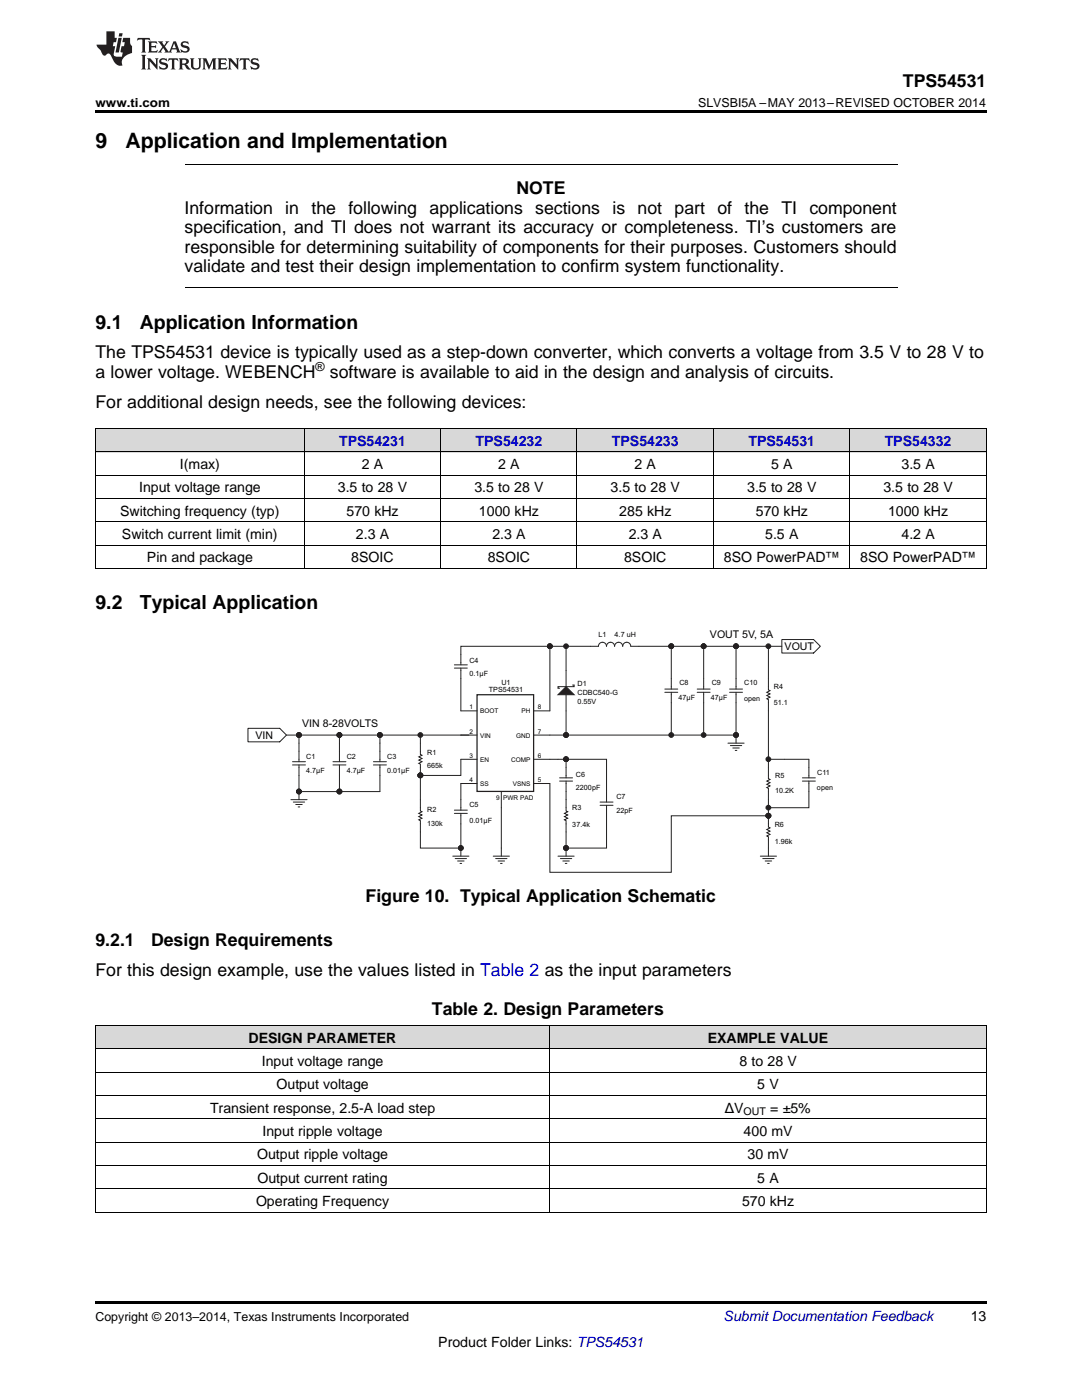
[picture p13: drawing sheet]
<svg xmlns="http://www.w3.org/2000/svg" width="216mm" height="279mm" viewBox="0 0 216 279" stroke-linecap="round" stroke-linejoin="round" font-family="sans-serif">
<defs><g id="words">
<g font-size="4.2">
<text x="19" y="29.6">9</text>
<text x="25" y="29.6">Application and Implementation</text>
</g>
<g font-size="3.9">
<text x="19" y="65.6">9.1</text>
<text x="27.9" y="65.6">Application Information</text>
<text x="19" y="121.6">9.2</text>
<text x="27.9" y="121.6">Typical Application</text>
</g>
<g font-size="3.5">
<text x="180.2" y="17.3">TPS54531</text>
<text x="103" y="38.8">NOTE</text>
<text x="36.8" y="42.7">Information</text>
<text x="36.8" y="46.6">specification, and TI does not warrant its accuracy or completeness. TI’s customers are</text>
<text x="56.9" y="42.7">in the</text>
<text x="69.5" y="42.7">following applications</text>
<text x="106.8" y="42.7">sections</text>
<text x="122.2" y="42.7">is</text>
<text x="127.2" y="42.7">not</text>
<text x="134.6" y="42.7">part</text>
<text x="143.1" y="42.7">of</text>
<text x="148.5" y="42.7">the</text>
<text x="155.9" y="42.7">TI component</text>
<text x="36.8" y="50.4">responsible for determining suitability of components for their purposes. Customers should</text>
<text x="36.8" y="54.3">validate and test their design implementation to confirm system functionality.</text>
<text x="19" y="71.5">The TPS54531 device is typically used as a step-down converter, which converts a voltage from 3.5 V to 28 V to</text>
<text x="19" y="75.4">a lower voltage. WEBENCH</text>
<text x="65.8" y="75.4">software is available to aid in the design and analysis of circuits.</text>
<text x="19" y="81.4">For additional design needs, see the following devices:</text>
<text x="73" y="180">Figure 10. Typical Application Schematic</text>
<text x="19" y="188.9">9.2.1</text>
<text x="30.1" y="188.9">Design Requirements</text>
<text x="19" y="194.8">For this design example, use the values listed in Table 2 as the input parameters</text>
<text x="86.2" y="202.6">Table 2. Design Parameters</text>
</g>
<g font-size="2.8" fill="#0000c8">
<text x="67.7" y="89">TPS54231</text>
<text x="94.9" y="89">TPS54232</text>
<text x="122.1" y="89">TPS54233</text>
<text x="149.3" y="89">TPS54531</text>
<text x="176.5" y="89">TPS54332</text>
<text x="144.4" y="263.6">Submit Documentation Feedback</text>
</g>
<g font-size="2.8">
<text x="35.9" y="93.6">I(max)</text>
<text x="72.2" y="93.6">2 A</text>
<text x="99.4" y="93.6">2 A</text>
<text x="126.6" y="93.6">2 A</text>
<text x="153.8" y="93.6">5 A</text>
<text x="179.9" y="93.6">3.5 A</text>
<text x="27.8" y="98.3">Input voltage range</text>
<text x="67.4" y="98.3">3.5 to 28 V</text>
<text x="94.7" y="98.3">3.5 to 28 V</text>
<text x="121.8" y="98.3">3.5 to 28 V</text>
<text x="149.1" y="98.3">3.5 to 28 V</text>
<text x="176.3" y="98.3">3.5 to 28 V</text>
<text x="24" y="102.9">Switching frequency (typ)</text>
<text x="24.3" y="107.6">Switch current limit (min)</text>
<text x="69.1" y="102.9">570 kHz</text>
<text x="71" y="107.6">2.3 A</text>
<text x="95.6" y="102.9">1000 kHz</text>
<text x="98.2" y="107.6">2.3 A</text>
<text x="123.6" y="102.9">285 kHz</text>
<text x="125.4" y="107.6">2.3 A</text>
<text x="150.8" y="102.9">570 kHz</text>
<text x="152.7" y="107.6">5.5 A</text>
<text x="177.2" y="102.9">1000 kHz</text>
<text x="179.9" y="107.6">4.2 A</text>
<text x="29.3" y="112.3">Pin and package</text>
<text x="70.1" y="112.3">8SOIC</text>
<text x="97.3" y="112.3">8SOIC</text>
<text x="124.5" y="112.3">8SOIC</text>
<text x="144.5" y="112.3">8SO PowerPAD™</text>
<text x="171.7" y="112.3">8SO PowerPAD™</text>
<text x="49.6" y="208.1">DESIGN PARAMETER</text>
<text x="141.2" y="208.1">EXAMPLE VALUE</text>
<text x="52.2" y="212.7">Input voltage range</text>
<text x="147.5" y="212.7">8 to 28 V</text>
<text x="55.2" y="217.4">Output voltage</text>
<text x="151.1" y="217.4">5 V</text>
<text x="41.9" y="222">Transient response, 2.5-A load step</text>
<text x="52.4" y="226.7">Input ripple voltage</text>
<text x="144.6" y="222">ΔV</text>
<text x="148.4" y="226.7">400 mV</text>
<text x="153.7" y="222">= ±5%</text>
<text x="51.3" y="231.4">Output ripple voltage</text>
<text x="149.2" y="231.4">30 mV</text>
<text x="51.4" y="236">Output current rating</text>
<text x="151.1" y="236">5 A</text>
<text x="51.1" y="240.7">Operating Frequency</text>
<text x="148.1" y="240.7">570 kHz</text>
<text x="193.7" y="263.6">13</text>
<text x="87.5" y="268.9">Product Folder Links: TPS54531</text>
</g>
<g font-size="2.5">
<text x="19" y="21.4">www.ti.com</text>
<text x="139.3" y="21.4">SLVSBI5A –MAY 2013–REVISED OCTOBER 2014</text>
<text x="63" y="74">®</text>
<text x="19" y="263.6">Copyright © 2013–2014, Texas Instruments Incorporated</text>
</g>
<g font-size="2.1">
<text x="141.7" y="127.2">VOUT 5V, 5A</text>
<text x="156.6" y="129.7">VOUT</text>
<text x="51" y="147.5">VIN</text>
<text x="60.3" y="145.1">VIN 8-28VOLTS</text>
<text x="148.4" y="222.6">OUT</text>
</g>
<g font-size="1.4">
<text x="119.4" y="127.1">L1</text>
<text x="122.6" y="127.1">4.7 uH</text>
<text x="93.7" y="135">0.1µF</text>
<text x="93.7" y="132.3">C4</text>
<text x="100" y="136.6">U1</text>
<text x="115.2" y="136.8">D1</text>
<text x="135.6" y="136.7">C8</text>
<text x="142" y="136.7">C9</text>
<text x="148.5" y="136.7">C10</text>
<text x="154.4" y="137.6">R4</text>
<text x="97.5" y="138.1">TPS54531</text>
<text x="115.2" y="140.6">0.55V</text>
<text x="115.2" y="138.7">CDBC540-G</text>
<text x="135.4" y="139.8">47µF</text>
<text x="141.9" y="139.8">47µF</text>
<text x="148.5" y="139.9">open</text>
<text x="154.4" y="140.7">51.1</text>
<text x="61.1" y="154.3">4.7µF</text>
<text x="61.1" y="151.4">C1</text>
<text x="69.2" y="154.3">4.7µF</text>
<text x="69.2" y="151.4">C2</text>
<text x="77.3" y="154.3">0.01µF</text>
<text x="77.3" y="151.4">C3</text>
<text x="85.2" y="150.7">R1</text>
<text x="85.2" y="153.3">665k</text>
<text x="114.9" y="155.1">C6</text>
<text x="154.7" y="155.3">R5</text>
<text x="163.1" y="154.7">C11</text>
<text x="85.2" y="162">R2</text>
<text x="93.7" y="161.1">C5</text>
<text x="114.2" y="161.6">R3</text>
<text x="114.9" y="157.8">2200pF</text>
<text x="123" y="159.5">C7</text>
<text x="154.7" y="158.2">10.2K</text>
<text x="163" y="157.7">open</text>
<text x="85.2" y="164.8">130k</text>
<text x="93.7" y="164.2">0.01µF</text>
<text x="114.2" y="165">37.4k</text>
<text x="123" y="162.3">22pF</text>
<text x="154.6" y="165.1">R6</text>
<text x="154.6" y="168.4">1.96k</text>
</g>
<g font-size="1.3">
<text x="93.7" y="141.6">1</text>
<text x="95.8" y="142.4">BOOT</text>
<text x="104.1" y="142.4">PH</text>
<text x="107.3" y="141.6">8</text>
<text x="93.7" y="146.4">2</text>
<text x="95.8" y="147.2">VIN</text>
<text x="103" y="147.2">GND</text>
<text x="107.3" y="146.4">7</text>
<text x="93.7" y="151.3">3</text>
<text x="95.8" y="152.1">EN</text>
<text x="102" y="152.1">COMP</text>
<text x="107.3" y="151.3">6</text>
<text x="93.7" y="156.1">4</text>
<text x="95.8" y="156.9">SS</text>
<text x="99" y="159.7">9</text>
<text x="100.4" y="159.7">PWR PAD</text>
<text x="102.3" y="156.9">VSNS</text>
<text x="107.3" y="156.1">5</text>
</g>
</g></defs>
<g fill="#d8d8d8">
<path d="M19 204.7h90.7v4.6h-90.7z"/>
<path d="M109.7 204.7h87.1v4.6h-87.1z"/>
<path d="M19 85.6h41.7v4.6h-41.7z"/>
<path d="M60.7 85.6h27.3v4.6h-27.3z"/>
<path d="M88 85.6h27.2v4.6h-27.2z"/>
<path d="M115.2 85.6h27.2v4.6h-27.2z"/>
<path d="M142.4 85.6h27.2v4.6h-27.2z"/>
<path d="M169.6 85.6h27.2v4.6h-27.2z"/>
</g>
<path d="M19 259.7h177.8v.5h-177.8z" fill="#000"/>
<path d="M19 218.6h177.8M19 213.9h177.8M19 209.3h177.8M19 204.6h177.8M19.1 204.7v37.2M109.7 204.7v37.2M196.8 204.7v37.2M19 237.2h177.8M19 232.6h177.8M19 227.9h177.8M19 223.3h177.8M19 241.9h177.8" fill="none" stroke="#000" stroke-width=".2"/>
<path d="M122.6 129a.81 .81 0 0 0-.8-.8 .81 .81 0 0 0-.8 .8 .8 .8 0 0 0-.8-.8 .8 .8 0 0 0-.8 .8h-1.6M122.6 129a.8 .8 0 0 1 .8-.8 .8 .8 0 0 1 .8 .8 .81 .81 0 0 1 .8-.8 .81 .81 0 0 1 .9 .8h1.6M111.3 151.5h1.7" fill="none" stroke="#231f20" stroke-width=".2"/>
<circle cx="112.9" cy="151.5" r=".47" fill="#231f20"/>
<g fill="none" stroke="#231f20" stroke-width=".2">
<path d="M109.7 129h8.1"/>
<circle cx="112.9" cy="151.5" r=".47"/>
</g>
<circle cx="109.7" cy="129" r=".47" fill="#231f20"/>
<g fill="none" stroke="#231f20" stroke-width=".2">
<path d="M59.7 154.8v3.2"/>
<circle cx="109.7" cy="129" r=".47"/>
</g>
<circle cx="59.7" cy="158" r=".47" fill="#231f20"/>
<g fill="none" stroke="#231f20" stroke-width=".2">
<path d="M67.7 154.8v3.2"/>
<circle cx="59.7" cy="158" r=".47"/>
</g>
<circle cx="67.7" cy="158" r=".47" fill="#231f20"/>
<g fill="none" stroke="#231f20" stroke-width=".2">
<path d="M109.7 129v12.9h-3.2M75.8 154.8v3.2M92 141.9h3.2M92 146.7h3.2M92 151.5h3.2M92 156.4h3.2M100 158v3.2M106.5 146.7h3.2M106.5 151.5h3.2M106.5 156.4h3.2"/>
<circle cx="67.7" cy="158" r=".47"/>
</g>
<path d="M95.2 138.6h11.3v19.3h-11.3z" fill="none" stroke="#231f20" stroke-width=".25"/>
<circle cx="109.7" cy="129" r=".47" fill="#231f20"/>
<g fill="none" stroke="#231f20" stroke-width=".2">
<path d="M92 135.4v6.5M109.7 129h-17.7v1.6"/>
<circle cx="109.7" cy="129" r=".47"/>
</g>
<circle cx="109.7" cy="129" r=".47" fill="#231f20"/>
<g fill="none" stroke="#231f20" stroke-width=".2">
<path d="M59.7 146.7v1.6M92 146.7h1.6"/>
<circle cx="109.7" cy="129" r=".47"/>
</g>
<circle cx="59.7" cy="146.7" r=".47" fill="#231f20"/>
<g fill="none" stroke="#231f20" stroke-width=".2">
<path d="M67.7 146.7v1.6"/>
<circle cx="59.7" cy="146.7" r=".47"/>
</g>
<circle cx="67.7" cy="146.7" r=".47" fill="#231f20"/>
<g fill="none" stroke="#231f20" stroke-width=".2">
<path d="M75.8 146.7v1.6"/>
<circle cx="67.7" cy="146.7" r=".47"/>
</g>
<circle cx="75.8" cy="146.7" r=".47" fill="#231f20"/>
<g fill="none" stroke="#231f20" stroke-width=".2">
<path d="M90.7 132.7h2.6M90.7 133.3h2.6M92 130.6v2.1M92 133.3v2.1M113 133.8v3.2M113 138.6v3.3M132.7 137.5h2.5M132.7 138.2h2.5M133.9 135.4v2.1M133.9 138.2v2.1M139.1 137.5h2.6M139.1 138.2h2.6"/>
<path d="M140.4 135.4v2.1M140.4 138.2v2.1M145.6 137.5h2.6M145.6 138.2h2.6M146.9 135.4v2.1M146.9 138.2v2.1M58.4 152h2.6M58.4 152.7h2.6M59.7 148.3v3.7M59.7 152.7v2.1M66.4 152h2.6M66.4 152.7h2.6"/>
<path d="M67.7 148.3v3.7M67.7 152.7v2.1M74.5 152h2.6M74.5 152.7h2.6M75.8 148.3v3.7M75.8 152.7v2.1"/>
<circle cx="75.8" cy="146.7" r=".47"/>
</g>
<path d="M111.3 138.6l1.7-1.6 1.6 1.6z" fill="#231f20"/>
<path d="M111.3 138.6l1.7-1.6 1.6 1.6zM113 129v4.8M114.2 136.7h.4v.3h-3.3v.4h.4" fill="none" stroke="#231f20" stroke-width=".2"/>
<circle cx="112.9" cy="129" r=".47" fill="#231f20"/>
<g fill="none" stroke="#231f20" stroke-width=".2">
<path d="M113 146.7h33.9"/>
<circle cx="112.9" cy="129" r=".47"/>
</g>
<circle cx="112.9" cy="146.7" r=".47" fill="#231f20"/>
<circle cx="112.9" cy="146.7" r=".47" fill="none" stroke="#231f20" stroke-width=".2"/>
<circle cx="146.9" cy="146.7" r=".47" fill="#231f20"/>
<g fill="none" stroke="#231f20" stroke-width=".2">
<path d="M140.4 140.3v6.4"/>
<circle cx="146.9" cy="146.7" r=".47"/>
</g>
<circle cx="140.4" cy="146.7" r=".47" fill="#231f20"/>
<g fill="none" stroke="#231f20" stroke-width=".2">
<path d="M133.9 140.3v6.4"/>
<circle cx="140.4" cy="146.7" r=".47"/>
</g>
<circle cx="133.9" cy="146.7" r=".47" fill="#231f20"/>
<g fill="none" stroke="#231f20" stroke-width=".2">
<path d="M133.9 129v6.4"/>
<circle cx="133.9" cy="146.7" r=".47"/>
</g>
<circle cx="133.9" cy="129" r=".47" fill="#231f20"/>
<g fill="none" stroke="#231f20" stroke-width=".2">
<path d="M140.4 129v6.4"/>
<circle cx="133.9" cy="129" r=".47"/>
</g>
<circle cx="140.4" cy="129" r=".47" fill="#231f20"/>
<g fill="none" stroke="#231f20" stroke-width=".2">
<path d="M146.9 129v6.4"/>
<circle cx="140.4" cy="129" r=".47"/>
</g>
<circle cx="146.9" cy="129" r=".47" fill="#231f20"/>
<g fill="none" stroke="#231f20" stroke-width=".2">
<path d="M113 151.5v1.6"/>
<circle cx="146.9" cy="129" r=".47"/>
</g>
<circle cx="112.9" cy="151.5" r=".47" fill="#231f20"/>
<g fill="none" stroke="#231f20" stroke-width=".2">
<path d="M113 151.5h8v6.5"/>
<circle cx="112.9" cy="151.5" r=".47"/>
</g>
<circle cx="112.9" cy="151.5" r=".47" fill="#231f20"/>
<g fill="none" stroke="#231f20" stroke-width=".2">
<path d="M113 158v1.6M121 162.8v6.5h-8"/>
<circle cx="112.9" cy="151.5" r=".47"/>
</g>
<circle cx="112.9" cy="169.2" r=".47" fill="#231f20"/>
<g fill="none" stroke="#231f20" stroke-width=".2">
<path d="M127.5 129h6.4"/>
<circle cx="112.9" cy="169.2" r=".47"/>
</g>
<circle cx="133.9" cy="129" r=".47" fill="#231f20"/>
<g fill="none" stroke="#231f20" stroke-width=".2">
<path d="M140.4 129h6.5"/>
<circle cx="133.9" cy="129" r=".47"/>
</g>
<circle cx="140.4" cy="129" r=".47" fill="#231f20"/>
<circle cx="140.4" cy="129" r=".47" fill="none" stroke="#231f20" stroke-width=".2"/>
<circle cx="146.9" cy="129" r=".47" fill="#231f20"/>
<g fill="none" stroke="#231f20" stroke-width=".2">
<path d="M133.9 129h6.5"/>
<circle cx="146.9" cy="129" r=".47"/>
</g>
<circle cx="133.9" cy="129" r=".47" fill="#231f20"/>
<circle cx="133.9" cy="129" r=".47" fill="none" stroke="#231f20" stroke-width=".2"/>
<circle cx="140.4" cy="129" r=".47" fill="#231f20"/>
<g fill="none" stroke="#231f20" stroke-width=".2">
<path d="M146.9 140.3v6.4"/>
<circle cx="140.4" cy="129" r=".47"/>
</g>
<circle cx="146.9" cy="146.7" r=".47" fill="#231f20"/>
<g fill="none" stroke="#231f20" stroke-width=".2">
<path d="M145.3 148.3h3.2M145.7 148.8h2.3M146.2 149.3h1.3M146.7 149.8h.3M146.9 146.7v1.6"/>
<circle cx="146.9" cy="146.7" r=".47"/>
</g>
<circle cx="146.9" cy="146.7" r=".47" fill="#231f20"/>
<g fill="none" stroke="#231f20" stroke-width=".2">
<path d="M113 166v3.3"/>
<circle cx="146.9" cy="146.7" r=".47"/>
</g>
<circle cx="112.9" cy="169.2" r=".47" fill="#231f20"/>
<g fill="none" stroke="#231f20" stroke-width=".2">
<path d="M111.3 170.9h3.3M111.8 171.3h2.3M112.3 171.8h1.3M112.8 172.3h.3M113 169.3v1.6"/>
<circle cx="112.9" cy="169.2" r=".47"/>
</g>
<circle cx="112.9" cy="169.2" r=".47" fill="#231f20"/>
<g fill="none" stroke="#231f20" stroke-width=".2">
<path d="M153.3 135.4v2.3l.4 .1-.7 .4 .7 .3-.7 .3 .7 .3-.7 .4 .3 .1v2.3M153.3 153.1v2.3l.4 .2-.7 .3 .7 .3-.7 .3 .7 .3-.7 .4 .3 .1v2.3M153.3 162.8v1.6"/>
<circle cx="112.9" cy="169.2" r=".47"/>
</g>
<circle cx="153.3" cy="162.8" r=".47" fill="#231f20"/>
<g fill="none" stroke="#231f20" stroke-width=".2">
<path d="M153.3 164.4v.7l.4 .1-.7 .3 .7 .4-.7 .3 .7 .3-.7 .3 .3 .2v2.3"/>
<circle cx="153.3" cy="162.8" r=".47"/>
</g>
<circle cx="153.3" cy="162.8" r=".47" fill="#231f20"/>
<g fill="none" stroke="#231f20" stroke-width=".2">
<path d="M83.9 148.3v1.6M83.9 153.1v1.7"/>
<circle cx="153.3" cy="162.8" r=".47"/>
</g>
<circle cx="83.9" cy="154.7" r=".47" fill="#231f20"/>
<g fill="none" stroke="#231f20" stroke-width=".2">
<path d="M83.9 149.9v.7l.3 .1-.6 .4 .6 .3-.6 .3 .6 .3-.6 .3 .3 .2v.6"/>
<circle cx="83.9" cy="154.7" r=".47"/>
</g>
<circle cx="83.9" cy="154.7" r=".47" fill="#231f20"/>
<g fill="none" stroke="#231f20" stroke-width=".2">
<path d="M57.2 146.7h2.5M83.9 159.6v2.2l.3 .2-.6 .3 .6 .3-.6 .4 .6 .3-.6 .3 .3 .2v2.2"/>
<circle cx="83.9" cy="154.7" r=".47"/>
</g>
<circle cx="59.7" cy="146.7" r=".47" fill="#231f20"/>
<g fill="none" stroke="#231f20" stroke-width=".2">
<path d="M59.7 146.7h8"/>
<circle cx="59.7" cy="146.7" r=".47"/>
</g>
<circle cx="59.7" cy="146.7" r=".47" fill="#231f20"/>
<circle cx="59.7" cy="146.7" r=".47" fill="none" stroke="#231f20" stroke-width=".2"/>
<circle cx="67.7" cy="146.7" r=".47" fill="#231f20"/>
<g fill="none" stroke="#231f20" stroke-width=".2">
<path d="M67.7 146.7h8.1"/>
<circle cx="67.7" cy="146.7" r=".47"/>
</g>
<circle cx="67.7" cy="146.7" r=".47" fill="#231f20"/>
<circle cx="67.7" cy="146.7" r=".47" fill="none" stroke="#231f20" stroke-width=".2"/>
<circle cx="75.8" cy="146.7" r=".47" fill="#231f20"/>
<g fill="none" stroke="#231f20" stroke-width=".2">
<path d="M83.9 146.7v1.6"/>
<circle cx="75.8" cy="146.7" r=".47"/>
</g>
<circle cx="83.9" cy="146.7" r=".47" fill="#231f20"/>
<g fill="none" stroke="#231f20" stroke-width=".2">
<path d="M83.9 154.8v4.8"/>
<circle cx="83.9" cy="146.7" r=".47"/>
</g>
<circle cx="83.9" cy="154.7" r=".47" fill="#231f20"/>
<g fill="none" stroke="#231f20" stroke-width=".2">
<path d="M92 164.4v4.9h-8.1v-3.3"/>
<circle cx="83.9" cy="154.7" r=".47"/>
</g>
<circle cx="92" cy="169.2" r=".47" fill="#231f20"/>
<g fill="none" stroke="#231f20" stroke-width=".2">
<path d="M67.7 158h8.1M92 156.4v3.2"/>
<circle cx="92" cy="169.2" r=".47"/>
</g>
<circle cx="67.7" cy="158" r=".47" fill="#231f20"/>
<g fill="none" stroke="#231f20" stroke-width=".2">
<path d="M59.7 158h8"/>
<circle cx="67.7" cy="158" r=".47"/>
</g>
<circle cx="67.7" cy="158" r=".47" fill="#231f20"/>
<circle cx="67.7" cy="158" r=".47" fill="none" stroke="#231f20" stroke-width=".2"/>
<circle cx="59.7" cy="158" r=".47" fill="#231f20"/>
<g fill="none" stroke="#231f20" stroke-width=".2">
<path d="M58 159.6h3.3M59.7 158v1.6M58.5 160.1h2.3M59 160.6h1.3M59.5 161h.3M90.3 170.9h3.3M90.8 171.3h2.3M91.3 171.8h1.3M91.8 172.3h.3M92 169.3v1.6"/>
<circle cx="59.7" cy="158" r=".47"/>
</g>
<circle cx="92" cy="169.2" r=".47" fill="#231f20"/>
<g fill="none" stroke="#231f20" stroke-width=".2">
<path d="M92 151.5v3.3h-8.1"/>
<circle cx="92" cy="169.2" r=".47"/>
</g>
<circle cx="83.9" cy="154.7" r=".47" fill="#231f20"/>
<g fill="none" stroke="#231f20" stroke-width=".2">
<path d="M146.9 129h9.1"/>
<circle cx="83.9" cy="154.7" r=".47"/>
</g>
<circle cx="146.9" cy="129" r=".47" fill="#231f20"/>
<g fill="none" stroke="#231f20" stroke-width=".2">
<path d="M153.3 129v6.4"/>
<circle cx="146.9" cy="129" r=".47"/>
</g>
<circle cx="153.3" cy="129" r=".47" fill="#231f20"/>
<g fill="none" stroke="#231f20" stroke-width=".2">
<path d="M153.3 141.9v11.2M153.3 159.6v3.2"/>
<circle cx="153.3" cy="129" r=".47"/>
</g>
<circle cx="153.3" cy="162.8" r=".47" fill="#231f20"/>
<g fill="none" stroke="#231f20" stroke-width=".2">
<path d="M109.7 156.4v17.7h24.2v-11.3h19.4"/>
<circle cx="153.3" cy="162.8" r=".47"/>
</g>
<circle cx="153.3" cy="162.8" r=".47" fill="#231f20"/>
<g fill="none" stroke="#231f20" stroke-width=".2">
<path d="M113 141.9v4.8M98.4 170.9h3.2M98.9 171.3h2.3M99.4 171.8h1.3M99.9 172.3h.3M100 169.3v1.6M151.7 170.9h3.2M152.2 171.3h2.3M152.7 171.8h1.3M153.2 172.3h.3M153.3 169.3v1.6"/>
<circle cx="153.3" cy="162.8" r=".47"/>
</g>
<circle cx="112.9" cy="146.7" r=".47" fill="#231f20"/>
<g fill="none" stroke="#231f20" stroke-width=".2">
<path d="M109.7 146.7h3.3"/>
<circle cx="112.9" cy="146.7" r=".47"/>
</g>
<circle cx="112.9" cy="146.7" r=".47" fill="#231f20"/>
<g fill="none" stroke="#231f20" stroke-width=".2">
<path d="M109.7 151.5h1.6M111.7 155.2h2.5M111.7 155.9h2.5M113 159.6v2.2l.3 .2-.7 .3 .7 .3-.7 .4 .7 .3-.7 .3 .4 .2v2.2M113 153.1v2.1M113 155.9v2.1M121 158v2.1M153.3 151.5h3.3M160.1 155.2h2.6M160.1 155.9h2.6M161.4 153.1v2.1M161.4 155.9v2.1"/>
<path d="M100 161.2v8.1M119.7 160.1h2.6M119.7 160.7h2.6M121 160.7v2.1"/>
<circle cx="112.9" cy="146.7" r=".47"/>
</g>
<circle cx="153.3" cy="151.5" r=".47" fill="#231f20"/>
<g fill="none" stroke="#231f20" stroke-width=".2">
<path d="M156.6 151.5h4.8v1.6M161.4 158v3.2h-8.1"/>
<circle cx="153.3" cy="151.5" r=".47"/>
</g>
<circle cx="153.3" cy="161.2" r=".47" fill="#231f20"/>
<g fill="none" stroke="#231f20" stroke-width=".2">
<path d="M92 159.6v2.1M90.7 161.7h2.6M90.7 162.3h2.6M92 162.3v2.1"/>
<circle cx="153.3" cy="161.2" r=".47"/>
</g>
<circle cx="59.7" cy="158" r=".47" fill="#231f20"/>
<g fill="none" stroke="#231f20" stroke-width=".2">
<path d="M75.8 146.7h16.2"/>
<circle cx="59.7" cy="158" r=".47"/>
</g>
<circle cx="75.8" cy="146.7" r=".47" fill="#231f20"/>
<g fill="none" stroke="#231f20" stroke-width=".2">
<path d="M156 127.6h6.3l1.4 1.4-1.4 1.3h-6.3zM49.5 145.4h6.3l1.4 1.3-1.4 1.3h-6.3z"/>
<circle cx="75.8" cy="146.7" r=".47"/>
</g>
<g fill="none" stroke="#000" stroke-width=".2">
<path d="M36.8 32.8h142.3M36.8 57.4h142.3M19 99.5h177.8M19 94.8h177.8M19 90.2h177.8M19 85.5h177.8M19.1 85.5v28M60.7 85.5v28M87.9 85.5v28M115.1 85.5v28M142.4 85.5v28M169.6 85.5v28"/>
<path d="M196.8 85.5v28M19 113.5h177.8M19 108.8h177.8M19 104.2h177.8"/>
</g>
<path d="M19 22h177.8v.5h-177.8zM19 113.5h.2zM87.9 113.5h.1zM115.1 113.5h.1zM142.3 113.5h.1zM169.5 113.5h.1zM196.7 113.5h.1z" fill="#000"/>
<g fill="#231f20">
<path d="M27.5 7.6l-.1 .5 .4-.2h.6v.1v2.1l-.2 .4h1l-.3-.4v-2.1l.1-.1h.5l.5 .2-.2-.5zM29.5 8.3l.2 .3v1.5l-.2 .4h1.8l.2-.6a1.04 1.04 0 0 1-1.3 .2v-.7h.6l.3 .2v-.6l-.3 .2h-.6v-.6l.8-.1 .4 .3-.2-.5zM31.5 8.3l.9 1.1-.9 1.1h.8l-.2-.2 .5-.7 .4 .7-.2 .2h1.5l-.1-.2 .1-.4h.9l.1 .4-.2 .2h1l-.3-.3-.7-1.9h-.5l-.9 2-.8-1 .9-1h-.8l.1 .3-.3 .5-.4-.6 .2-.2zM34.7 8.6l.4 1h-.7zM36.3 8.4a.63 .63 0 0 0-.2 .7 .63 .63 0 0 0 .6 .4l.6 .2 .1 .2a.75 .75 0 0 1-.7 .4 .75 .75 0 0 1-.6-.5l.1 .7 .1-.1a1.11 1.11 0 0 0 1.5-.6 1.13 1.13 0 0 0-1.2-.8l-.1-.4a1.04 1.04 0 0 1 1.2 .2l-.2-.5-.1 .1-.5-.2zM28.2 10.9l.2 .4v2.2l-.2 .4h1l-.3-.4v-2.2l.3-.4zM29.3 11.6l.3 .4v1.5l-.3 .4h.8l-.2-.4v-1.3l1.5 1.7v-1.9l.2-.4h-.7l.2 .4v.9l-1.1-1.3zM32 11.8a.62 .62 0 0 0-.2 .7 .62 .62 0 0 0 .6 .4l.6 .1 .1 .3a.76 .76 0 0 1-.7 .3 .76 .76 0 0 1-.6-.4l.1 .7 .1-.1a1.11 1.11 0 0 0 1.5-.6 1.13 1.13 0 0 0-1.2-.8l-.1-.4a1.04 1.04 0 0 1 1.2 .2l-.2-.6-.1 .1-.5-.1zM33.7 11.6l-.2 .6a.61 .61 0 0 1 .8-.3v1.6l-.2 .4h.9l-.2-.4v-1.6a.63 .63 0 0 1 .8 .3l-.2-.6zM35.6 11.6l.3 .4v1.5l-.3 .4h1l-.2-.2v-.8l.5 .2a.76 .76 0 0 0 1.2 .7l-1-1a.58 .58 0 0 0 .6-.5 .58 .58 0 0 0-.5-.6zM36.4 11.9h.1a.45 .45 0 0 1 .5 .1 .45 .45 0 0 1 .1 .5l-.7 .2zM37.9 11.6l.2 .2a2.17 2.17 0 0 0 .3 1.9 .99 .99 0 0 0 1.6-.6v-1.1l.2-.4h-.7l.2 .2a1.92 1.92 0 0 1-.2 1.8 .6 .6 0 0 1-.9-.5v-1.1l.2-.4zM40.4 11.6l.2 .4v1.5l-.2 .4h.7l-.2-.4v-1.4l.8 1.8 .8-1.8v1.4l-.2 .4h.9l-.2-.4v-1.5l.2-.4h-.8l-.6 1.5-.6-1.5zM43.4 11.6l.2 .4v1.5l-.2 .4h1.8l.2-.6a1.04 1.04 0 0 1-1.3 .1v-.6h.5l.4 .2v-.6l-.4 .2h-.5v-.7h.8l.3 .3-.1-.6zM45.5 11.6l.2 .4v1.5l-.2 .4h.7l-.2-.4v-1.3l1.5 1.7v-1.9l.2-.4h-.7l.2 .4v.9l-1.1-1.3zM47.9 11.6l-.1 .6a.61 .61 0 0 1 .8-.3v1.6l-.3 .4h1l-.3-.4 .1-1.6a.63 .63 0 0 1 .7 .3l-.1-.6zM50.2 11.8a.62 .62 0 0 0-.2 .7 .62 .62 0 0 0 .6 .4l.6 .1 .2 .3a.76 .76 0 0 1-.8 .3 .76 .76 0 0 1-.6-.4l.1 .7 .2-.1a1.11 1.11 0 0 0 1.5-.6 1.13 1.13 0 0 0-1.3-.8l-.1-.4a1.04 1.04 0 0 1 1.2 .2l-.1-.6-.2 .1-.5-.1z"/>
<path d="M21.2 6.3v2.6h-1.9l.1 .4 .7 .9a.91 .91 0 0 0 1 .8 .56 .56 0 0 1 .5-.3 .56 .56 0 0 1 .5 .3l.4 .8a1.53 1.53 0 0 0 1.9 1.2 1.54 1.54 0 0 1 1-2.1l.9-.3v-1.4a1.52 1.52 0 0 1-.3-1.6h-1.4l-.2 .8h.5l-.2 .8h-.4l-.2 1v.2l.4 .1-.2 .8a1.93 1.93 0 0 1-1.6-.3l.3-1.8h-.5l.2-.8h.4l.2-.8h-.4v-1.3zM23.6 7.6l-.6 2.9h.7l.6-2.9zM23.8 6.6l-.1 .7h.6l.2-.7z"/>
</g>
<use href="#words"/>
</svg>
